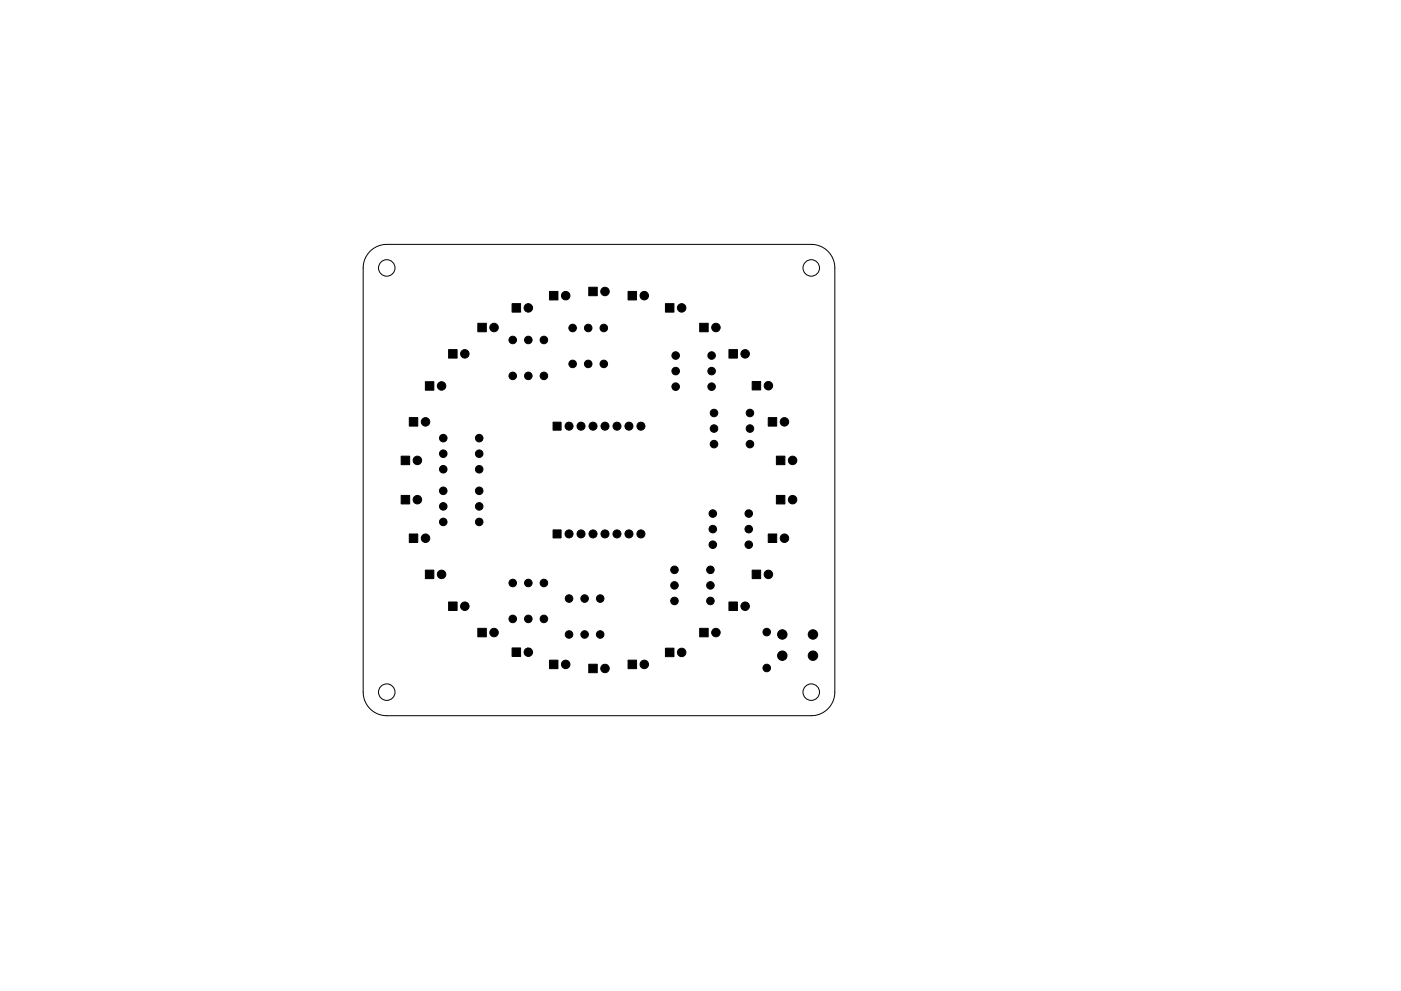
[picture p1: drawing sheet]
<svg xmlns="http://www.w3.org/2000/svg" width="297mm" height="210mm" viewBox="0 0 297 210" stroke-linecap="round" stroke-linejoin="round" font-family="sans-serif">
<g fill="none" stroke="#000" stroke-width=".21">
<path d="M78.5 53.3a5 5 0 0 1 3.5-1.5h90a5 5 0 0 1 5 5v90a5 5 0 0 1-5 5h-90a5 5 0 0 1-5-5v-90a5 5 0 0 1 1.5-3.5z"/>
<circle cx="82" cy="56.8" r="1.75"/>
<circle cx="172" cy="56.8" r="1.75"/>
<circle cx="82" cy="146.8" r="1.75"/>
<circle cx="172" cy="146.8" r="1.75"/>
</g>
<g fill="#000" stroke="#000" stroke-width=".21">
<path d="M95.1 74.2h1.8v1.8h-1.8zM101.3 68.6h1.8v1.8h-1.8zM108.6 64.4h1.8v1.8h-1.8zM116.5 61.8h1.8v1.8h-1.8zM124.8 60.9h1.8v1.8h-1.8zM133.2 61.8h1.8v1.8h-1.8zM141.1 64.4h1.8v1.8h-1.8zM148.4 68.6h1.8v1.8h-1.8zM154.5 74.2h1.8v1.8h-1.8zM85.1 96.8h1.8v1.8h-1.8zM86.8 88.6h1.8v1.8h-1.8zM90.2 81h1.8v1.8h-1.8z"/>
<path d="M117.3 89.6h1.7v1.7h-1.7zM159.5 80.9h1.8v1.8h-1.8zM162.9 88.6h1.8v1.8h-1.8zM164.6 96.8h1.8v1.8h-1.8zM85.1 105.1h1.8v1.8h-1.8zM86.8 113.3h1.8v1.8h-1.8zM117.3 112.4h1.7v1.7h-1.7zM162.9 113.3h1.8v1.8h-1.8zM164.6 105.1h1.8v1.8h-1.8zM90.2 121h1.8v1.8h-1.8zM95.1 127.7h1.8v1.8h-1.8zM101.3 133.3h1.8v1.8h-1.8z"/>
<path d="M108.6 137.5h1.8v1.8h-1.8zM141.1 137.5h1.8v1.8h-1.8zM148.4 133.3h1.8v1.8h-1.8zM154.5 127.7h1.8v1.8h-1.8zM159.5 121h1.8v1.8h-1.8zM116.5 140.1h1.8v1.8h-1.8zM124.8 140.9h1.8v1.8h-1.8zM133.2 140.1h1.8v1.8h-1.8z"/>
<circle cx="98.6" cy="75.1" r=".9"/>
<circle cx="104.7" cy="69.5" r=".9"/>
<circle cx="108.7" cy="72.1" r=".8"/>
<circle cx="108.7" cy="79.8" r=".8"/>
<circle cx="112" cy="72.1" r=".8"/>
<circle cx="112" cy="79.8" r=".8"/>
<circle cx="112" cy="65.3" r=".9"/>
<circle cx="115.3" cy="72.1" r=".8"/>
<circle cx="115.3" cy="79.8" r=".8"/>
<circle cx="119.9" cy="62.7" r=".9"/>
<circle cx="121.4" cy="77.2" r=".8"/>
<circle cx="121.4" cy="69.6" r=".8"/>
<circle cx="124.7" cy="69.6" r=".8"/>
<circle cx="124.7" cy="77.2" r=".8"/>
<circle cx="128" cy="69.6" r=".8"/>
<circle cx="128" cy="77.2" r=".8"/>
<circle cx="128.3" cy="61.8" r=".9"/>
<circle cx="136.6" cy="62.7" r=".9"/>
<circle cx="143.3" cy="78.7" r=".8"/>
<circle cx="143.3" cy="75.4" r=".8"/>
<circle cx="144.5" cy="65.3" r=".9"/>
<circle cx="150.9" cy="78.7" r=".8"/>
<circle cx="150.9" cy="75.4" r=".8"/>
<circle cx="151.8" cy="69.5" r=".9"/>
<circle cx="158" cy="75.1" r=".9"/>
<circle cx="88.5" cy="97.7" r=".9"/>
<circle cx="90.2" cy="89.5" r=".9"/>
<circle cx="93.6" cy="81.9" r=".9"/>
<circle cx="94" cy="99.6" r=".8"/>
<circle cx="94" cy="93" r=".8"/>
<circle cx="94" cy="96.3" r=".8"/>
<circle cx="101.6" cy="96.3" r=".8"/>
<circle cx="101.6" cy="99.6" r=".8"/>
<circle cx="101.6" cy="93" r=".8"/>
<circle cx="120.6" cy="90.4" r=".85"/>
<circle cx="123.2" cy="90.4" r=".85"/>
<circle cx="125.7" cy="90.4" r=".85"/>
<circle cx="128.3" cy="90.4" r=".85"/>
<circle cx="130.8" cy="90.4" r=".85"/>
<circle cx="133.3" cy="90.4" r=".85"/>
<circle cx="135.9" cy="90.4" r=".85"/>
<circle cx="143.3" cy="82" r=".8"/>
<circle cx="150.9" cy="82" r=".8"/>
<circle cx="151.4" cy="87.6" r=".8"/>
<circle cx="151.4" cy="90.9" r=".8"/>
<circle cx="151.4" cy="94.2" r=".8"/>
<circle cx="159" cy="94.2" r=".8"/>
<circle cx="159" cy="90.9" r=".8"/>
<circle cx="159" cy="87.6" r=".8"/>
<circle cx="162.9" cy="81.8" r=".9"/>
<circle cx="166.3" cy="89.5" r=".9"/>
<circle cx="168" cy="97.7" r=".9"/>
<circle cx="88.5" cy="106" r=".9"/>
<circle cx="90.2" cy="114.2" r=".9"/>
<circle cx="94" cy="107.4" r=".8"/>
<circle cx="94" cy="110.7" r=".8"/>
<circle cx="94" cy="104.1" r=".8"/>
<circle cx="101.6" cy="104.1" r=".8"/>
<circle cx="101.6" cy="107.4" r=".8"/>
<circle cx="101.6" cy="110.7" r=".8"/>
<circle cx="120.6" cy="113.3" r=".85"/>
<circle cx="123.2" cy="113.3" r=".85"/>
<circle cx="125.7" cy="113.3" r=".85"/>
<circle cx="128.3" cy="113.3" r=".85"/>
<circle cx="130.8" cy="113.3" r=".85"/>
<circle cx="133.3" cy="113.3" r=".85"/>
<circle cx="135.9" cy="113.3" r=".85"/>
<circle cx="151.1" cy="112.3" r=".8"/>
<circle cx="151.1" cy="115.6" r=".8"/>
<circle cx="151.1" cy="109" r=".8"/>
<circle cx="158.7" cy="109" r=".8"/>
<circle cx="158.7" cy="115.6" r=".8"/>
<circle cx="158.7" cy="112.3" r=".8"/>
<circle cx="166.3" cy="114.2" r=".9"/>
<circle cx="168" cy="106" r=".9"/>
<circle cx="93.6" cy="121.9" r=".9"/>
<circle cx="98.6" cy="128.6" r=".9"/>
<circle cx="104.7" cy="134.2" r=".9"/>
<circle cx="108.7" cy="123.7" r=".8"/>
<circle cx="108.7" cy="131.3" r=".8"/>
<circle cx="112" cy="131.3" r=".8"/>
<circle cx="112" cy="123.7" r=".8"/>
<circle cx="112" cy="138.4" r=".9"/>
<circle cx="115.3" cy="123.7" r=".8"/>
<circle cx="115.3" cy="131.3" r=".8"/>
<circle cx="120.6" cy="134.6" r=".8"/>
<circle cx="120.6" cy="127" r=".8"/>
<circle cx="124" cy="134.6" r=".8"/>
<circle cx="124" cy="127" r=".8"/>
<circle cx="127.3" cy="127" r=".8"/>
<circle cx="127.3" cy="134.6" r=".8"/>
<circle cx="143" cy="124.2" r=".8"/>
<circle cx="143" cy="120.9" r=".8"/>
<circle cx="143" cy="127.5" r=".8"/>
<circle cx="144.5" cy="138.4" r=".9"/>
<circle cx="150.6" cy="127.5" r=".8"/>
<circle cx="150.6" cy="120.9" r=".8"/>
<circle cx="150.6" cy="124.2" r=".8"/>
<circle cx="151.8" cy="134.2" r=".9"/>
<circle cx="158" cy="128.6" r=".9"/>
<circle cx="162.6" cy="134.1" r=".8"/>
<circle cx="162.9" cy="121.9" r=".9"/>
<circle cx="165.9" cy="134.6" r="1"/>
<circle cx="165.9" cy="139.1" r="1"/>
<circle cx="172.4" cy="134.6" r="1"/>
<circle cx="172.4" cy="139.1" r="1"/>
<circle cx="119.9" cy="141" r=".9"/>
<circle cx="128.3" cy="141.8" r=".9"/>
<circle cx="136.6" cy="141" r=".9"/>
<circle cx="162.6" cy="141.7" r=".8"/>
</g>
</svg>
